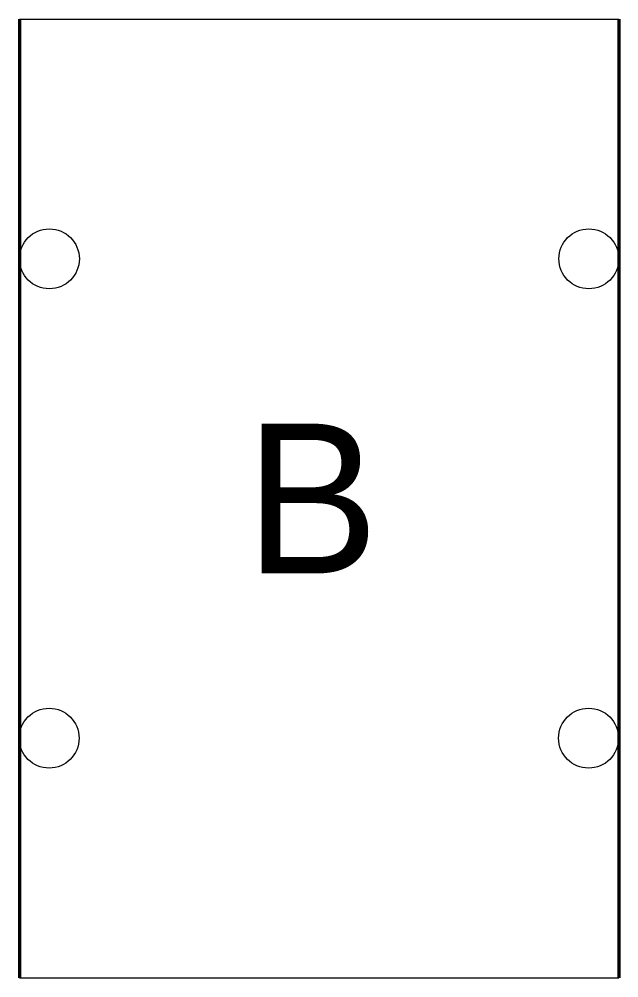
# Model space of a CAD drawing. Header units: millimetres. Extents: x 222 to 232, y 190 to 206.
import ezdxf
from ezdxf.enums import TextEntityAlignment as Align

# ---------------------------------------------------------------- set-up
doc = ezdxf.new("R2010")
doc.units = ezdxf.units.MM
doc.header["$MEASUREMENT"] = 0
doc.layers.get('0').update_dxf_attribs({"linetype": 'CONTINUOUS'})
doc.styles.add('INTL_ISO', font='intl_iso.shx')

msp = doc.modelspace()

# ---------------------------------------------------------------- linework, layer by layer
at = {"color": 7, "linetype": 'Continuous', "lineweight": 80}
for p, q in [((222, 206), (222, 190)), ((232, 206), (232, 190))]:
    msp.add_line(p, q, dxfattribs=at)
at = {"color": 7, "linetype": 'Continuous'}
for p, q in [((222, 206), (232, 206)), ((222, 190), (232, 190))]:
    msp.add_line(p, q, dxfattribs=at)
for centre in [(222.5, 202), (231.5, 202), (222.496, 194), (231.496, 194)]:
    msp.add_circle(centre, 0.5, dxfattribs=at)

# ---------------------------------------------------------------- texts
at = {"color": 7, "linetype": 'Continuous', "style": 'INTL_ISO'}
msp.add_attdef('B', text='', height=2.5, dxfattribs=at).set_placement((226.88, 198), align=Align.MIDDLE_CENTER)

doc.saveas('drawing.dxf')
